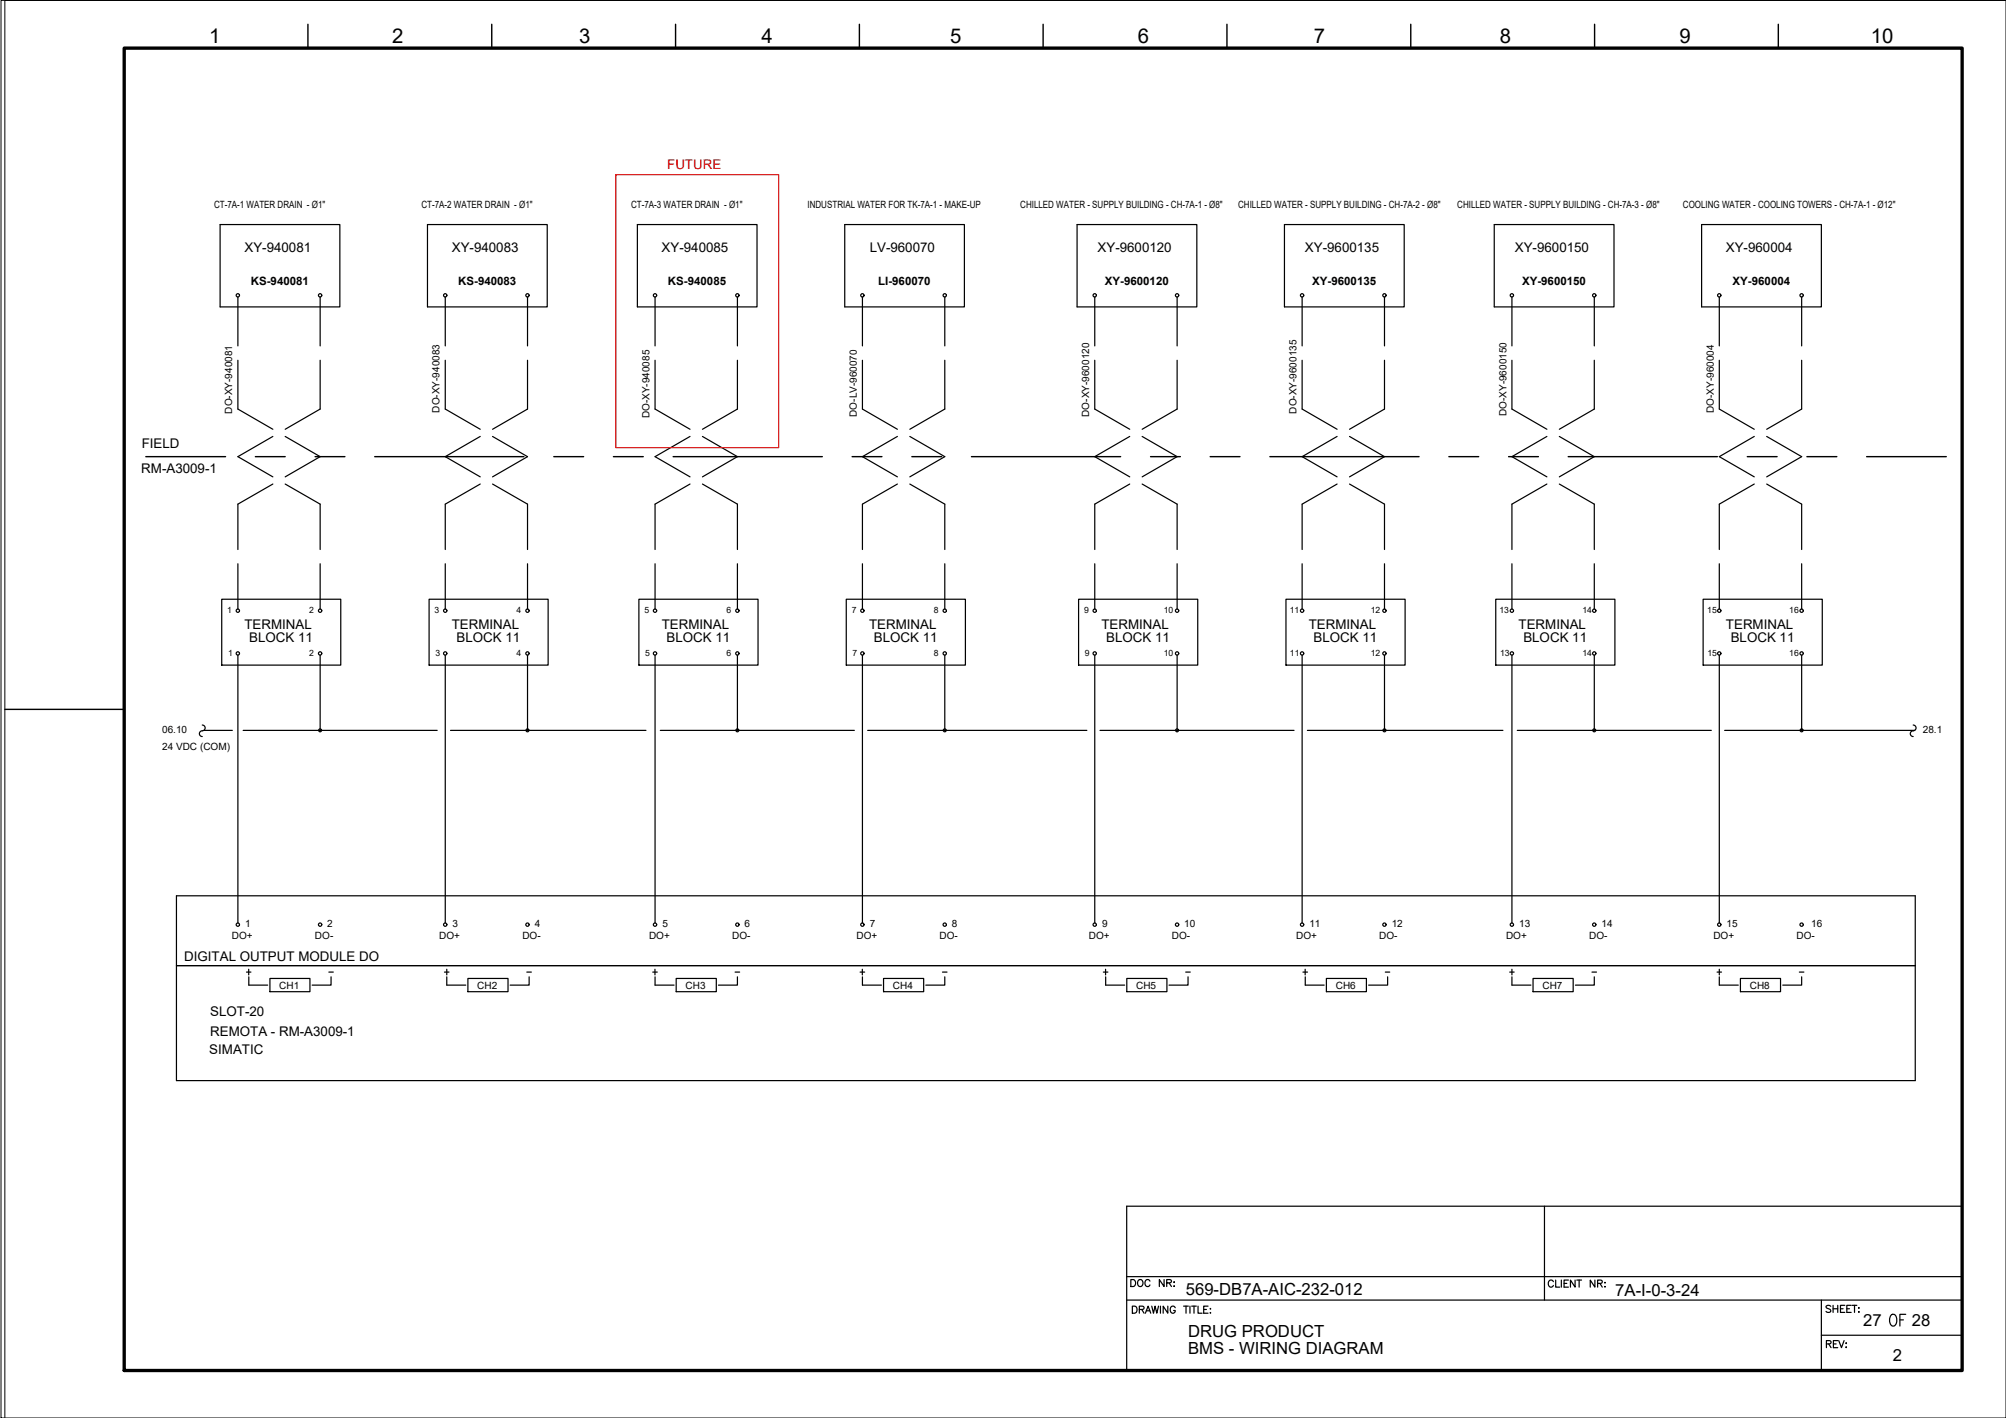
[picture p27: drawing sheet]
<svg xmlns="http://www.w3.org/2000/svg" width="420mm" height="297mm" viewBox="0 0 420 297" stroke-linecap="round" stroke-linejoin="round" font-family="sans-serif">
<defs><g id="words">
<text font-size="5.7" x="394.8" y="279">OF</text>
<g font-size="4.4">
<text x="236" y="270.6">DOC NR:</text>
<text x="381.7" y="283.6">REV:</text>
</g>
<g font-size="4.3">
<text x="43.8" y="9">1</text>
<text x="82.1" y="9">2</text>
<text x="121.3" y="9">3</text>
<text x="159.5" y="9">4</text>
<text x="199" y="9">5</text>
<text x="238.3" y="9">6</text>
<text x="275.2" y="9">7</text>
<text x="314.1" y="9">8</text>
<text x="351.8" y="9">9</text>
<text x="391.8" y="9">10</text>
</g>
<g font-size="4">
<text x="92.1" y="205.3">+</text>
<text x="179.2" y="205.3">+</text>
<text x="358.8" y="205.3">+</text>
</g>
<g font-size="3.5">
<text x="248.4" y="271.3">569-DB7A-AIC-232-012</text>
<text x="338.3" y="271.4">7A-I-0-3-24</text>
<text x="248.9" y="280.2">DRUG PRODUCT</text>
<text x="390.2" y="277.7">27</text>
<text x="400.5" y="277.7">28</text>
<text x="248.9" y="283.7">BMS - WIRING DIAGRAM</text>
<text x="396.4" y="285.1">2</text>
</g>
<text font-size="2.8" fill="#f00" x="139.7" y="35.4">FUTURE</text>
<g font-size="2.8">
<text x="51.2" y="52.9">XY-940081</text>
<text x="94.6" y="52.9">XY-940083</text>
<text x="138.6" y="52.9">XY-940085</text>
<text x="182.2" y="52.9">LV-960070</text>
<text x="229.9" y="52.9">XY-9600120</text>
<text x="273.3" y="52.9">XY-9600135</text>
<text x="317.3" y="52.9">XY-9600150</text>
<text x="361.5" y="52.9">XY-960004</text>
<text x="29.7" y="93.9">FIELD</text>
<text x="29.6" y="99.1">RM-A3009-1</text>
<text x="51.2" y="131.7">TERMINAL</text>
<text x="94.6" y="131.7">TERMINAL</text>
<text x="138.6" y="131.7">TERMINAL</text>
<text x="182" y="131.7">TERMINAL</text>
<text x="230.7" y="131.7">TERMINAL</text>
<text x="274.1" y="131.7">TERMINAL</text>
<text x="318.1" y="131.7">TERMINAL</text>
<text x="361.5" y="131.7">TERMINAL</text>
<text x="52.2" y="134.5">BLOCK 11</text>
<text x="95.6" y="134.5">BLOCK 11</text>
<text x="139.6" y="134.5">BLOCK 11</text>
<text x="183" y="134.5">BLOCK 11</text>
<text x="231.7" y="134.5">BLOCK 11</text>
<text x="275.1" y="134.5">BLOCK 11</text>
<text x="319.1" y="134.5">BLOCK 11</text>
<text x="362.5" y="134.5">BLOCK 11</text>
<text x="38.6" y="201.4">DIGITAL OUTPUT MODULE DO</text>
<text x="44" y="212.8">SLOT-20</text>
<text x="43.8" y="220.8">SIMATIC</text>
<text x="44" y="216.9">REMOTA - RM-A3009-1</text>
</g>
<g font-size="2.6">
<text x="68.1" y="205">-</text>
<text x="109.4" y="205">-</text>
<text x="153.1" y="205">-</text>
<text x="196.5" y="205">-</text>
<text x="247.3" y="205">-</text>
<text x="289.3" y="205">-</text>
<text x="332.7" y="205">-</text>
<text x="376.1" y="205">-</text>
</g>
<g font-size="2.4">
<text x="52.5" y="59.8">KS-940081</text>
<text x="96" y="59.8">KS-940083</text>
<text x="139.9" y="59.8">KS-940085</text>
<text x="183.9" y="59.8">LI-960070</text>
<text x="231.4" y="59.8">XY-9600120</text>
<text x="274.8" y="59.8">XY-9600135</text>
<text x="318.8" y="59.8">XY-9600150</text>
<text x="362.9" y="59.8">XY-960004</text>
</g>
<g font-size="2.1">
<text x="44.8" y="43.7">CT-7A-1 WATER DRAIN - Ø1&quot;</text>
<text x="88.3" y="43.7">CT-7A-2 WATER DRAIN - Ø1&quot;</text>
<text x="132.2" y="43.7">CT-7A-3 WATER DRAIN - Ø1&quot;</text>
<text x="169.1" y="43.7">INDUSTRIAL WATER FOR TK-7A-1 - MAKE-UP</text>
<text x="213.7" y="43.7">CHILLED WATER - SUPPLY BUILDING - CH-7A-1 - Ø8&quot;</text>
<text x="259.3" y="43.7">CHILLED WATER - SUPPLY BUILDING - CH-7A-2 - Ø8&quot;</text>
<text x="305.2" y="43.7">CHILLED WATER - SUPPLY BUILDING - CH-7A-3 - Ø8&quot;</text>
<text x="352.5" y="43.7">COOLING WATER - COOLING TOWERS - CH-7A-1 - Ø12&quot;</text>
<text x="48.6" y="86.6" transform="rotate(-90 48.6 86.6)">DO-XY-940081</text>
<text x="92.1" y="86.4" transform="rotate(-90 92.1 86.4)">DO-XY-940083</text>
<text x="136" y="87.6" transform="rotate(-90 136 87.6)">DO-XY-940085</text>
<text x="179.5" y="87.3" transform="rotate(-90 179.5 87.3)">DO-LV-960070</text>
<text x="228.1" y="87.3" transform="rotate(-90 228.1 87.3)">DO-XY-9600120</text>
<text x="271.6" y="86.7" transform="rotate(-90 271.6 86.7)">DO-XY-9600135</text>
<text x="315.5" y="87.2" transform="rotate(-90 315.5 87.2)">DO-XY-9600150</text>
<text x="358.9" y="86.5" transform="rotate(-90 358.9 86.5)">DO-XY-960004</text>
<text x="34" y="153.6">06.10</text>
<text x="402.7" y="153.6">28.1</text>
<text x="34" y="157.1">24 VDC (COM)</text>
<text x="48.6" y="196.7">DO+</text>
<text x="51.3" y="194.1">1</text>
<text x="66" y="196.7">DO-</text>
<text x="68.6" y="194.1">2</text>
<text x="92" y="196.7">DO+</text>
<text x="94.8" y="194.1">3</text>
<text x="109.4" y="196.7">DO-</text>
<text x="112" y="194.1">4</text>
<text x="136" y="196.7">DO+</text>
<text x="138.7" y="194.1">5</text>
<text x="153.4" y="196.7">DO-</text>
<text x="155.9" y="194.1">6</text>
<text x="179.4" y="196.7">DO+</text>
<text x="182.2" y="194.1">7</text>
<text x="196.8" y="196.7">DO-</text>
<text x="199.4" y="194.1">8</text>
<text x="228" y="196.7">DO+</text>
<text x="230.8" y="194.1">9</text>
<text x="245.4" y="196.7">DO-</text>
<text x="248.1" y="194.1">10</text>
<text x="271.5" y="196.7">DO+</text>
<text x="274.3" y="194.1">11</text>
<text x="288.9" y="196.7">DO-</text>
<text x="291.5" y="194.1">12</text>
<text x="315.4" y="196.7">DO+</text>
<text x="318.2" y="194.1">13</text>
<text x="332.8" y="196.7">DO-</text>
<text x="335.4" y="194.1">14</text>
<text x="358.9" y="196.7">DO+</text>
<text x="361.6" y="194.1">15</text>
<text x="376.3" y="196.7">DO-</text>
<text x="379.3" y="194.1">16</text>
<text x="58.5" y="207.1">CH1</text>
<text x="100" y="207.1">CH2</text>
<text x="143.6" y="207.1">CH3</text>
<text x="187" y="207.1">CH4</text>
<text x="238" y="207.1">CH5</text>
<text x="279.8" y="207.1">CH6</text>
<text x="323.1" y="207.1">CH7</text>
<text x="366.5" y="207.1">CH8</text>
</g>
<g font-size="1.8">
<text x="47.6" y="128.5">1</text>
<text x="64.8" y="128.5">2</text>
<text x="91" y="128.5">3</text>
<text x="108.2" y="128.5">4</text>
<text x="135" y="128.5">5</text>
<text x="152.1" y="128.5">6</text>
<text x="178.4" y="128.5">7</text>
<text x="195.6" y="128.5">8</text>
<text x="227.1" y="128.5">9</text>
<text x="243.7" y="128.5">10</text>
<text x="270.2" y="128.5">11</text>
<text x="287.1" y="128.5">12</text>
<text x="314.1" y="128.5">13</text>
<text x="331.4" y="128.5">14</text>
<text x="357.6" y="128.5">15</text>
<text x="374.8" y="128.5">16</text>
<text x="47.8" y="137.4">1</text>
<text x="64.8" y="137.4">2</text>
<text x="91.2" y="137.4">3</text>
<text x="108.2" y="137.4">4</text>
<text x="135.1" y="137.4">5</text>
<text x="152.1" y="137.4">6</text>
<text x="178.6" y="137.4">7</text>
<text x="195.6" y="137.4">8</text>
<text x="227.2" y="137.4">9</text>
<text x="243.7" y="137.4">10</text>
<text x="270.2" y="137.4">11</text>
<text x="287.1" y="137.4">12</text>
<text x="314.2" y="137.4">13</text>
<text x="331.4" y="137.4">14</text>
<text x="357.6" y="137.4">15</text>
<text x="374.8" y="137.4">16</text>
</g>
</g></defs>
<!-- layer: G-TTLB-TTLB -->
<path d="M26 10.1h385v277h-385z" fill="none" stroke="#000" stroke-width=".7"/>
<!-- layer: G-TTLB-OTLN -->
<path d="M420.1 .1h-419.1v296.9" fill="none" stroke="#000" stroke-width=".21"/>
<!-- layer: G-TTLB-INDX -->
<path d="M64.5 5.1v5M103 5.1v5M141.5 5.1v5M180 5.1v5M218.5 5.1v5M257 5.1v5M295.5 5.1v5M334 5.1v5M372.5 5.1v5M1 148.6h25" fill="none" stroke="#000" stroke-width=".3"/>
<!-- layer: LGSP IA4$0$LG_PLOT -->
<path d="M323.5 252.7v19.6M236 267.4h175M236 272.3h175M381.5 279.7h29.5M381.5 272.3v14.8M236 287.1h175" fill="none" stroke="#000" stroke-width=".25"/>
<!-- layer: LG_PLOT -->
<g fill="none" stroke="#000" stroke-width=".25">
<path d="M411 252.7h-175v34.4M237.2 273.6h.5a.79 .79 0 0 1 .5 .7 .79 .79 0 0 1-.5 .8h-.5zM238.6 274.3l.9-.1 .1-.2v-.2l-1-.2v1.5M239.1 274.3l.5 .8M239.9 275.1l.6-1.5 .5 1.5M240.1 274.6h.7M241.2 273.6l.4 1.5 .3-1.5 .4 1.5 .4-1.5M243.1 273.6v1.5M244.6 273.6v1.5l-1-1.5v1.5M246.1 273.9a.54 .54 0 0 0-.6-.3 .54 .54 0 0 0-.4 .6v.3a.52 .52 0 0 0 .5 .6 .52 .52 0 0 0 .5-.6h-.3M247.9 273.6h1M248.4 273.6v1.5"/>
<path d="M249.2 273.6v1.5M249.6 273.6h1M250.1 273.6v1.5M250.9 273.6v1.5h.9M252.1 274.3h.6M253 273.6h-.9v1.5h.9M253.4 274.2h.2zM253.4 275h.2zM325.4 268.5a.55 .55 0 0 0-.7-.4 .55 .55 0 0 0-.4 .6v.4a.54 .54 0 0 0 .4 .5 .54 .54 0 0 0 .7-.3M325.8 268.1v1.5h.9M327 268.1v1.5M327.6 268.8h.6"/>
<path d="M328.5 268.1h-.9v1.5h.9M329.9 268.1v1.5l-1-1.5v1.5M330.3 268.1h1M330.8 268.1v1.5M334.1 268.1v1.5l-1-1.5v1.5M334.6 268.8h.9v-.5l-.9-.2v1.5M335.1 268.8l.5 .8M336.1 268.7h.1zM336.1 269.5h.1zM383.5 273.6a.56 .56 0 0 0-.6-.2 .56 .56 0 0 0-.4 .4l1 .7v.2l-.4 .2-.6-.2M383.9 273.4v1.5M383.9 274.2h1"/>
<path d="M384.9 273.4v1.5M385.5 274.2h.5M386.4 273.4h-.9v1.5h.9M386.8 274.2h.6M387.7 273.4h-.9v1.5h.9M387.9 273.4h1M388.4 273.4v1.5M389.3 274h.1zM389.3 274.8v.1z"/>
</g>
<!-- layer: I_LIMIT_LINE -->
<g fill="none" stroke="#000" stroke-width=".3">
<path d="M30.5 95.7h16.7M53.5 95.7h6.2M66 95.7h6.2M78.5 95.7h31.2M116 95.7h6.2M128.5 95.7h6.2M141 95.7h31.2M178.5 95.7h6.2M191 95.7h6.2M203.5 95.7h31.2M241 95.7h6.2M253.5 95.7h6.2"/>
<path d="M266 95.7h31.2M303.5 95.7h6.2M316 95.7h6.2M328.5 95.7h31.2M366 95.7h6.2M378.5 95.7h6.2M391 95.7h16.6"/>
</g>
<!-- layer: 0 -->
<g fill="none" stroke="#000" stroke-width=".25">
<path d="M42.7 153h6M50.9 153h40.7M94.4 153h40.9M138.3 153h40.6M181.7 153h45.9M230.4 153h40.6M273.8 153h41M317.8 153h40.6M361.2 153h39.8M401.2 187.6v38.8"/>
<circle cx="67" cy="153" r=".31"/>
<circle cx="110.5" cy="153" r=".31"/>
<circle cx="154.4" cy="153" r=".31"/>
<circle cx="197.9" cy="153" r=".31"/>
<circle cx="246.5" cy="153" r=".31"/>
<circle cx="290" cy="153" r=".31"/>
<circle cx="333.9" cy="153" r=".31"/>
<circle cx="377.3" cy="153" r=".31"/>
</g>
<!-- layer: I_DATA -->
<g fill="none" stroke="#000" stroke-width=".25">
<path d="M46.1 47h25.1v17.3h-25.1zM89.5 47h25.1v17.3h-25.1zM133.5 47h25.1v17.3h-25.1zM176.9 47h25.1v17.3h-25.1zM225.6 47h25.1v17.3h-25.1zM269 47h25.1v17.3h-25.1zM313 47h25.1v17.3h-25.1zM356.4 47h25.1v17.3h-25.1zM46.4 125.5h25v13.8h-25zM89.9 125.5h24.9v13.8h-24.9zM133.8 125.5h25v13.8h-25zM177.2 125.5h25v13.8h-25z"/>
<path d="M225.9 125.5h25v13.8h-25zM269.3 125.5h25v13.8h-25zM313.3 125.5h24.9v13.8h-24.9zM356.7 125.5h25v13.8h-25zM401.2 187.6h-364.2v38.8h364.2M37 202.3h364.2M51.6 203.6h1M52.1 203v1.2M52.1 204.6v1.8h4M56.5 205h8.4v2.7h-8.4zM69.3 204.6v1.8h-3.9M93.6 206.4h4"/>
<path d="M98 205h8.4v2.7h-8.4zM110.8 204.6v1.8h-4M136.7 203.6h1M137.2 203v1.2M137.2 204.6v1.8h4M141.6 205h8.4v2.7h-8.4zM154.5 204.6v1.8h-4M180.6 206.4h4M185.1 205h8.4v2.7h-8.4zM197.9 204.6v1.8h-4M231.1 203.6h1M231.6 203v1.2"/>
<path d="M231.6 204.6v1.8h4M236 205h8.4v2.7h-8.4zM248.8 204.6v1.8h-3.9M272.9 203.6h1M273.4 203v1.2M273.4 204.6v1.8h3.9M277.8 205h8.4v2.7h-8.4zM290.6 204.6v1.8h-3.9M316.2 203.6h.9M316.7 204.6v1.8h4M316.7 203v1.2M321.1 205h8.4v2.7h-8.4z"/>
<path d="M333.9 204.6v1.8h-3.9M360.1 206.4h4M364.5 205h8.4v2.7h-8.4zM377.4 204.6v1.8h-4"/>
<circle cx="49.8" cy="61.9" r=".35"/>
<circle cx="67" cy="61.9" r=".35"/>
<circle cx="93.2" cy="61.9" r=".35"/>
<circle cx="110.5" cy="61.9" r=".35"/>
<circle cx="137.2" cy="61.9" r=".35"/>
<circle cx="154.4" cy="61.9" r=".35"/>
<circle cx="180.6" cy="61.9" r=".35"/>
<circle cx="197.9" cy="61.9" r=".35"/>
<circle cx="229.3" cy="61.9" r=".35"/>
<circle cx="246.5" cy="61.9" r=".35"/>
<circle cx="272.7" cy="61.9" r=".35"/>
<circle cx="290" cy="61.9" r=".35"/>
<circle cx="316.7" cy="61.9" r=".35"/>
<circle cx="333.9" cy="61.9" r=".35"/>
<circle cx="360.1" cy="61.9" r=".35"/>
<circle cx="377.3" cy="61.9" r=".35"/>
<circle cx="49.8" cy="136.9" r=".35"/>
<circle cx="49.8" cy="127.9" r=".35"/>
<circle cx="67" cy="136.9" r=".35"/>
<circle cx="67" cy="127.9" r=".35"/>
<circle cx="93.2" cy="136.9" r=".35"/>
<circle cx="93.2" cy="127.9" r=".35"/>
<circle cx="110.5" cy="136.9" r=".35"/>
<circle cx="110.5" cy="127.9" r=".35"/>
<circle cx="137.2" cy="136.9" r=".35"/>
<circle cx="137.2" cy="127.9" r=".35"/>
<circle cx="154.4" cy="127.9" r=".35"/>
<circle cx="154.4" cy="136.9" r=".35"/>
<circle cx="180.6" cy="136.9" r=".35"/>
<circle cx="180.6" cy="127.9" r=".35"/>
<circle cx="197.9" cy="127.9" r=".35"/>
<circle cx="197.9" cy="136.9" r=".35"/>
<circle cx="229.3" cy="127.9" r=".35"/>
<circle cx="229.3" cy="136.9" r=".35"/>
<circle cx="246.5" cy="127.9" r=".35"/>
<circle cx="246.5" cy="136.9" r=".35"/>
<circle cx="272.7" cy="136.9" r=".35"/>
<circle cx="272.7" cy="127.9" r=".35"/>
<circle cx="290" cy="127.9" r=".35"/>
<circle cx="290" cy="136.9" r=".35"/>
<circle cx="316.7" cy="127.9" r=".35"/>
<circle cx="316.7" cy="136.9" r=".35"/>
<circle cx="333.9" cy="127.9" r=".35"/>
<circle cx="333.9" cy="136.9" r=".35"/>
<circle cx="360.1" cy="127.9" r=".35"/>
<circle cx="360.1" cy="136.9" r=".35"/>
<circle cx="377.3" cy="136.9" r=".35"/>
<circle cx="377.3" cy="127.9" r=".35"/>
<circle cx="49.8" cy="193.7" r=".35"/>
<circle cx="67" cy="193.7" r=".35"/>
<circle cx="93.2" cy="193.7" r=".35"/>
<circle cx="110.5" cy="193.7" r=".35"/>
<circle cx="137.2" cy="193.7" r=".35"/>
<circle cx="154.4" cy="193.7" r=".35"/>
<circle cx="180.6" cy="193.7" r=".35"/>
<circle cx="197.9" cy="193.7" r=".35"/>
<circle cx="229.3" cy="193.7" r=".35"/>
<circle cx="246.5" cy="193.7" r=".35"/>
<circle cx="272.7" cy="193.7" r=".35"/>
<circle cx="290" cy="193.7" r=".35"/>
<circle cx="316.7" cy="193.7" r=".35"/>
<circle cx="333.9" cy="193.7" r=".35"/>
<circle cx="360.1" cy="193.7" r=".35"/>
<circle cx="377.3" cy="193.7" r=".35"/>
</g>
<!-- layer: I_TABS -->
<g fill="none" stroke="#000" stroke-width=".25">
<path d="M49.8 62.2v10.3M49.8 75.5v10.2l7.4 4.2M67.1 62.2v10.3M67.1 75.5v10.2l-7.4 4.2M93.3 62.2v10.3M93.3 75.5v10.2l7.3 4.2M110.5 62.2v10.3M110.5 75.5v10.2l-7.3 4.2M137.2 62.2v10.3M137.2 75.5v10.2l7.3 4.2M154.5 62.2v10.3M154.5 75.5v10.2l-7.4 4.2"/>
<path d="M180.6 62.2v10.3M180.6 75.5v10.2l7.4 4.2M197.9 62.2v10.3M197.9 75.5v10.2l-7.3 4.2M229.3 62.2v10.3M229.3 75.5v10.2l7.3 4.2M246.5 62.2v10.3M246.5 75.5v10.2l-7.3 4.2M272.7 62.2v10.3M272.7 75.5v10.2l7.4 4.2M290 62.2v10.3M290 75.5v10.2l-7.3 4.2"/>
<path d="M316.7 62.2v10.3M316.7 75.5v10.2l7.3 4.2M333.9 62.2v10.3M333.9 75.5v10.2l-7.3 4.2M360.1 62.2v10.3M360.1 75.5v10.2l7.3 4.2M377.4 62.2v10.3M377.4 75.5v10.2l-7.4 4.2M57.2 91.4l-7.4 4.3 7.4 4.2M59.7 91.4l7.4 4.3-7.4 4.2M100.6 91.4l-7.3 4.3 7.3 4.2M103.2 91.4l7.3 4.3-7.3 4.2"/>
<path d="M144.5 91.4l-7.3 4.3 7.3 4.2M147.1 91.4l7.4 4.3-7.4 4.2M188 91.4l-7.4 4.3 7.4 4.2M190.6 91.4l7.3 4.3-7.3 4.2M236.6 91.4l-7.3 4.3 7.3 4.2M239.2 91.4l7.3 4.3-7.3 4.2M280.1 91.4l-7.4 4.3 7.4 4.2M282.7 91.4l7.3 4.3-7.3 4.2M324 91.4l-7.3 4.3 7.3 4.2M326.6 91.4l7.3 4.3-7.3 4.2M367.4 91.4l-7.3 4.3 7.3 4.2M370 91.4l7.4 4.3-7.4 4.2"/>
<path d="M49.8 118.1v9.5M57.2 101.4l-7.4 4.2v9.5M59.7 101.4l7.4 4.2v9.5M67.1 118.1v9.5M93.3 118.1v9.5M100.6 101.4l-7.3 4.2v9.5M103.2 101.4l7.3 4.2v9.5M110.5 118.1v9.5M137.2 118.1v9.5M144.5 101.4l-7.3 4.2v9.5M147.1 101.4l7.4 4.2v9.5M154.5 118.1v9.5"/>
<path d="M180.6 118.1v9.5M188 101.4l-7.4 4.2v9.5M190.6 101.4l7.3 4.2v9.5M197.9 118.1v9.5M229.3 118.1v9.5M236.6 101.4l-7.3 4.2v9.5M239.2 101.4l7.3 4.2v9.5M246.5 118.1v9.5M272.7 118.1v9.5M280.1 101.4l-7.4 4.2v9.5M282.7 101.4l7.3 4.2v9.5M290 118.1v9.5"/>
<path d="M316.7 118.1v9.5M324 101.4l-7.3 4.2v9.5M326.6 101.4l7.3 4.2v9.5M333.9 118.1v9.5M360.1 118.1v9.5M367.4 101.4l-7.3 4.2v9.5M370 101.4l7.4 4.2v9.5M377.4 118.1v9.5M49.8 137.3v56M67.1 137.3v15.7M93.3 137.3v56M110.5 137.3v15.7"/>
<path d="M137.2 137.3v56M154.5 137.3v15.7M180.6 137.3v56M197.9 137.3v15.7M229.3 137.3v56M246.5 137.3v15.7M272.7 137.3v56M290 137.3v15.7M316.7 137.3v56M333.9 137.3v15.7M360.1 137.3v56M377.4 137.3v15.7"/>
<path d="M42.4 151.9a.64 .64 0 0 1 .6 .7 .64 .64 0 0 1-.9 .5 .6 .6 0 0 0-.3 .7 .6 .6 0 0 0 .6 .5M400.7 151.9a.64 .64 0 0 1 .6 .7 .64 .64 0 0 1-.8 .5 .6 .6 0 0 0-.4 .7 .6 .6 0 0 0 .6 .5"/>
</g>
<!-- layer: FUTURE -->
<path d="M129 36.6h34.1v57.2h-34.1z" fill="none" stroke="#f00" stroke-width=".25"/>
<!-- layer: 0 -->
<path d="M.2 .1h420v296.9h-420z" fill="none" stroke="#000" stroke-width=".21"/>
<use href="#words"/>
</svg>
